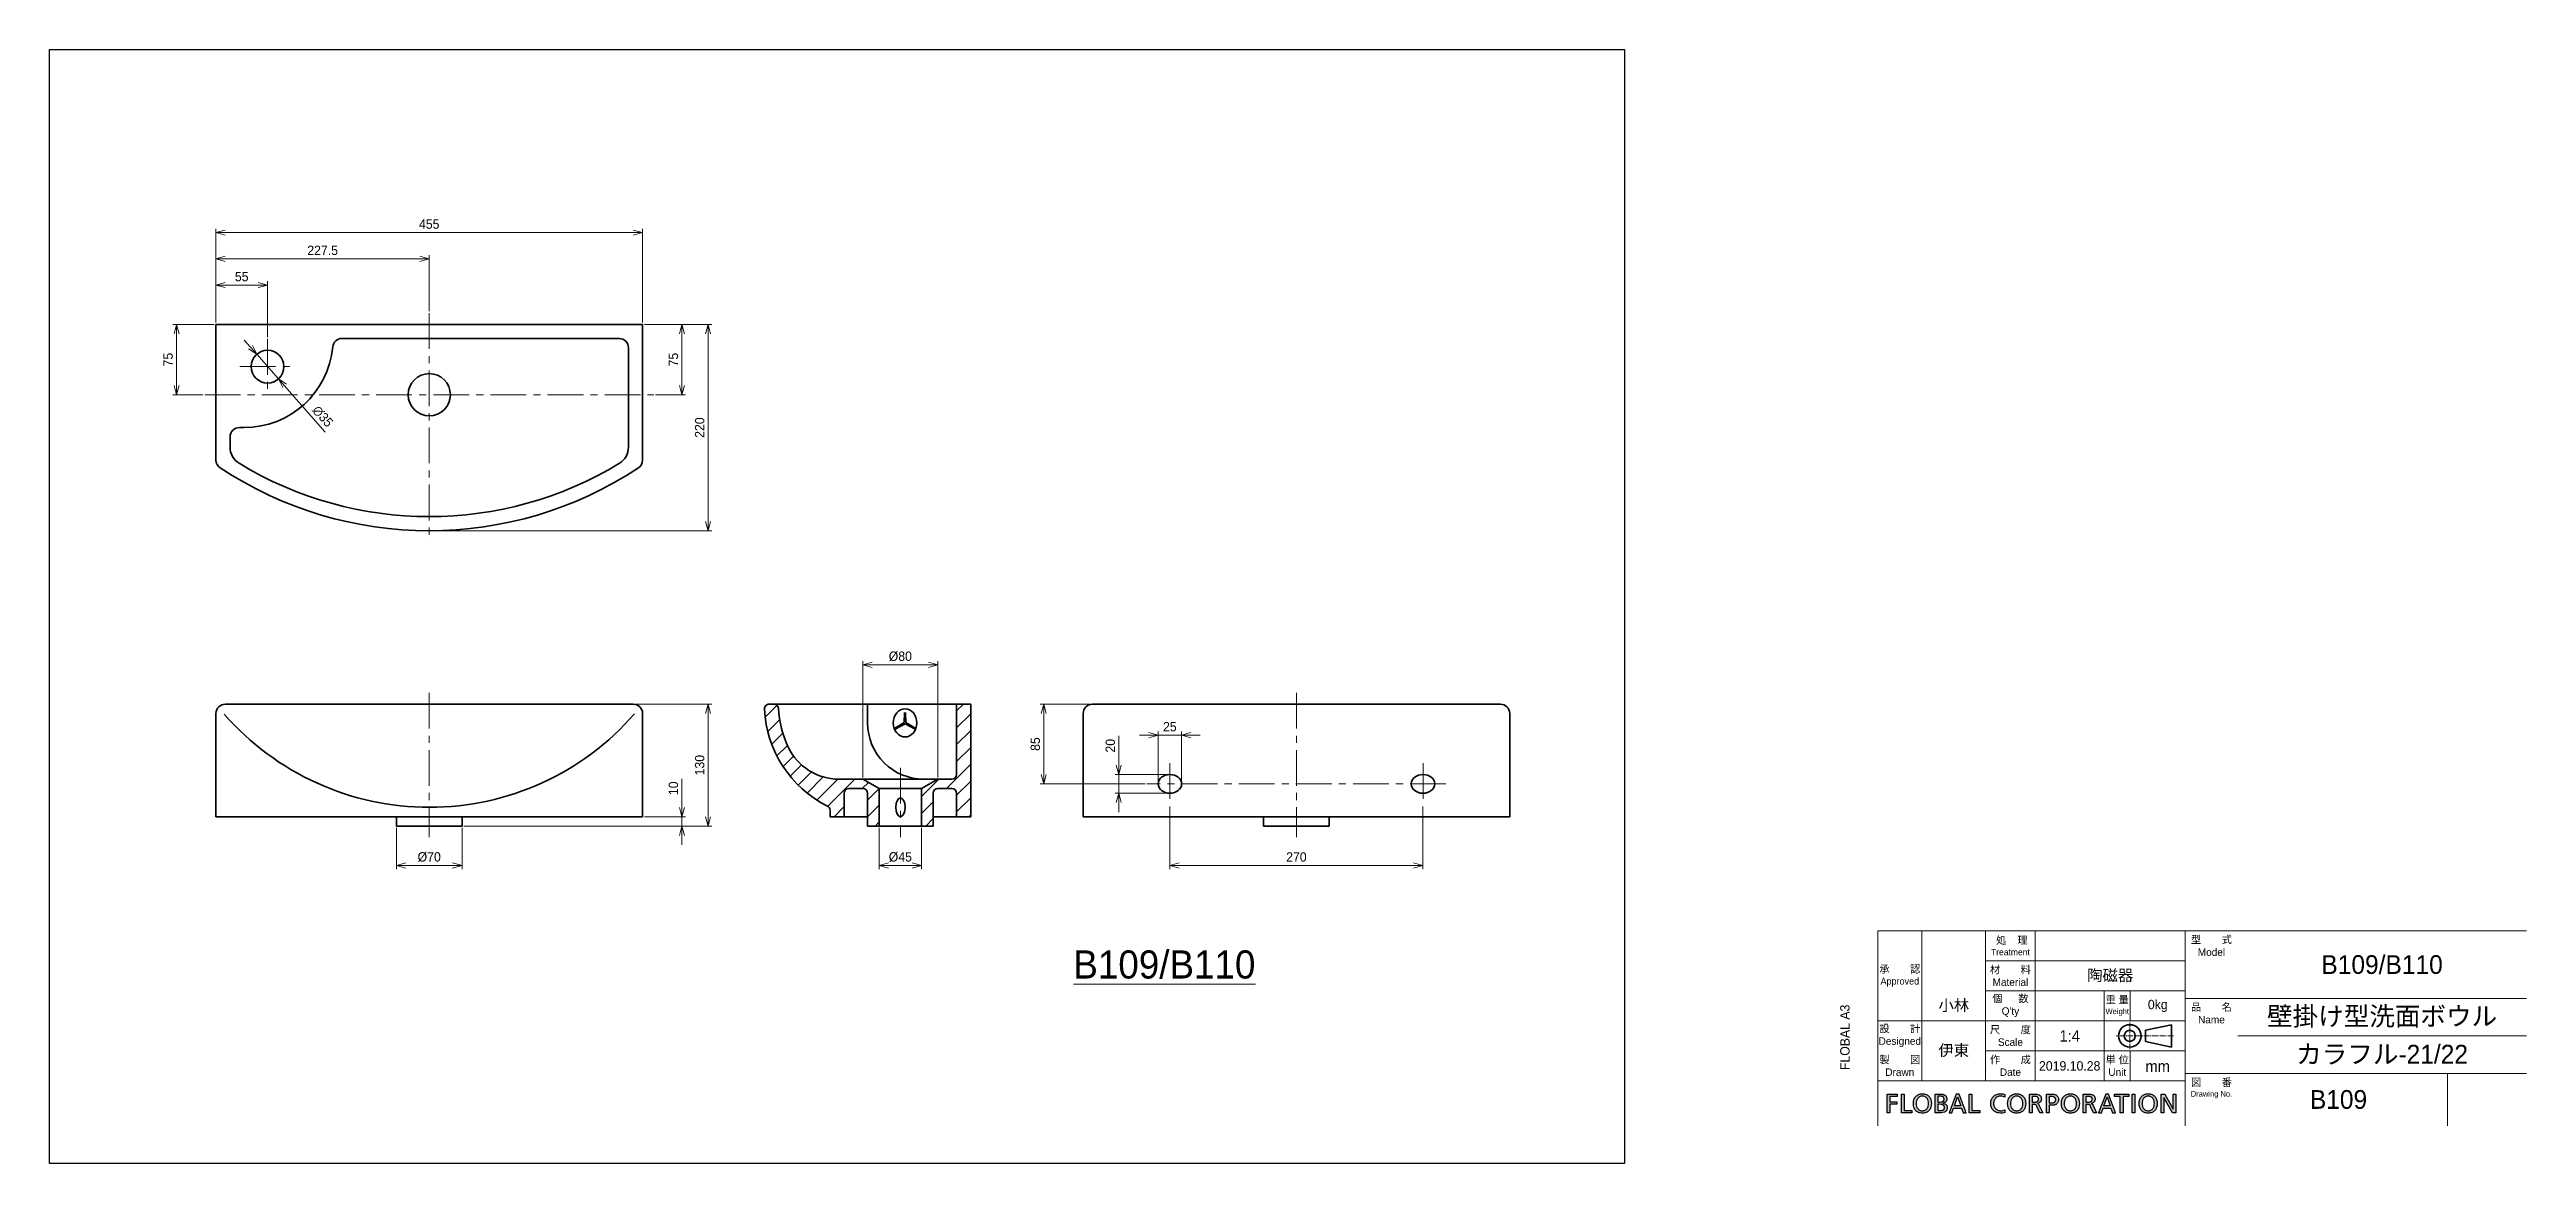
# Model space of a CAD drawing. Header units: millimetres. Extents: x 0 to 2642, y 0 to 1188.
import ezdxf

# ---------------------------------------------------------------- set-up
doc = ezdxf.new("R2010")
doc.units = ezdxf.units.MM
doc.header["$LTSCALE"] = 0.3
doc.linetypes.add('CENTER', pattern=[50.8, 31.75, -6.35, 6.35, -6.35])
doc.linetypes.add('CENTER2', pattern=[28.575, 19.05, -3.175, 3.175, -3.175])
for name, color, linetype, lineweight in [('HATCH', 54, 'Continuous', 9), ('TEXT', 7, 'Continuous', 25), ('中心線', 4, 'CENTER', 18), ('中心線x.5', 4, 'CENTER2', 18), ('実線', 3, 'Continuous', 35), ('寸法', 2, 'Continuous', 18), ('細線', 7, 'Continuous', 18)]:
    doc.layers.add(name, color=color, linetype=linetype, lineweight=lineweight)
doc.layers.add('HOJO', color=8, linetype='Continuous', lineweight=13, plot=False)
doc.styles.add('MS Pゴシック', font='')
doc.styles.get("Standard").update_dxf_attribs({"font": 'txt.shx', "bigfont": 'bigfont.shx'})
doc.styles.get('MS Pゴシック').set_extended_font_data('MS PGothic')
doc.dimstyles.new('MyDim S＝1：4', dxfattribs={"dimtxt": 2.5, "dimasz": 2.5, "dimexe": 1, "dimexo": 0.5, "dimgap": 1, "dimtad": 3, "dimdsep": 46, "dimtxsty": 'MS Pゴシック', "dimblk": 'OPEN30', "dimcen": 0, "dimclrd": 256, "dimclre": 256, "dimclrt": 256, "dimazin": 2, "dimtfac": 1, "dimtmove": 0, "dimatfit": 3, "dimldrblk": 'OPEN30', "dimfxl": 1, "dimlwd": 18, "dimlwe": 18, "dimarcsym": 0})

msp = doc.modelspace()

# ---------------------------------------------------------------- texts
at = {"layer": 'HOJO', "insert": (2198.047, 200), "char_height": 12, "width": 160, "attachment_point": 5}
msp.add_mtext('{\\fMS PMincho|b0|i0|c128|p18;陶磁器}', dxfattribs=at)
at = {"layer": 'TEXT', "style": 'MS Pゴシック'}
msp.add_text('FLOBAL A3', height=10, rotation=90, dxfattribs=at).set_placement((1920.047, 99.583))
at = {"layer": 'TEXT', "attachment_point": 5}
for s, insert, char_height, width in [('{\\fMS PMincho|b0|i0|c128|p18;小林}', (2031.183, 168), 12, 67.95215), ('{\\fMS PMincho|b0|i0|c128|p18;0kg}', (2248.773, 168), 10, 58.54857), ('{\\fMS PMincho|b0|i0|c128|p18;伊東}', (2031.183, 120), 12, 67.95215), ('{\\fMS PMincho|b0|i0|c128|p18;2019.10.28}', (2154.853, 104), 10, 73.61143), ('{\\fMS PMincho|b0|i0|c128|p18;mm}', (2248.676, 103.715), 12, 58.7416)]:
    msp.add_mtext(s, dxfattribs=dict(at, insert=insert, char_height=char_height, width=width))
at = {"layer": '細線', "attachment_point": 5}
for s, insert, char_height, width in [('{\\fMS UI Gothic|b0|i0|c128|p50; 処    理\\H0.85x;Treatment}', (2091.603, 232), 8, 52.88785), ('{\\fMS UI Gothic|b0|i0|c128|p2;型\u3000\u3000式\\P\\fMS UI Gothic|b0|i0|c128|p50;Model}', (2306.047, 232), 8, 56), ('{\\fMS UI Gothic|b0|i0|c128|p50;承\u3000\u3000認\\P\\H0.9x;Approved}', (1973.627, 200), 8, 47.16), ('{\\fMS UI Gothic|b0|i0|c128|p2;材\u3000\u3000料\\PMaterial}', (2091.603, 200), 8, 52.88785), ('{\\fMS PMincho|b0|i0|c128|p18;B109/B110}', (2488.047, 212), 20, 308), ("{\\fMS UI Gothic|b0|i0|c128|p2;個  \u3000数Q'ty}", (2091.603, 168), 8, 52.88785), ('{\\fMS UI Gothic|b0|i0|c128|p50;重 量\\H0.7502x;Weight\\H1.333x; }', (2205.579, 168), 7.998, 27.84), ('{\\fMS UI Gothic|b0|i0|c128|p2;品\u3000\u3000名\\fMS UI Gothic|b0|i0|c128|p50;Name}', (2306.047, 160), 8, 56), ('{\\fMS PMincho|b0|i0|c128|p18;壁掛け型洗面ボウル}', (2488.047, 156), 20, 308), ('{\\fMS UI Gothic|b0|i0|c128|p2;設\u3000\u3000計Designed}', (1973.627, 136), 8, 47.16), ('{\\fMS UI Gothic|b0|i0|c128|p50;尺\u3000\u3000度Scale}', (2091.603, 136), 8, 52.88785), ('{\\fMS PMincho|b0|i0|c128|p18;1:4}', (2154.853, 136), 12, 73.61143), ('{\\fMS UI Gothic|b0|i0|c128|p2;製\u3000\u3000図Drawn}', (1973.627, 104), 8, 47.16), ('{\\fMS UI Gothic|b0|i0|c128|p2;作\u3000\u3000成Date}', (2091.603, 104), 8, 52.88785), ('{\\fMS UI Gothic|b0|i0|c128|p50;単 位\\P\\H1x;Unit}', (2205.579, 104), 7.998, 27.84), ('{\\fMS PMincho|b0|i0|c128|p18;カラフル-21/22}', (2488.047, 116), 20, 308), ('{\\fMS UI Gothic|b0|i0|c128|p50;図\u3000\u3000番\\fMS UI Gothic|b0|i0|c128|p2;\\P\\fMS UI Gothic|b0|i0|c128|p50;\\H0.75x;Drawing No.}', (2306.047, 80), 8, 56), ('{\\fMS PMincho|b0|i0|c128|p18;B109}', (2441.584, 68.107), 20, 232.48901)]:
    msp.add_mtext(s, dxfattribs=dict(at, insert=insert, char_height=char_height, width=width))
at = {"layer": '細線', "insert": (1189.158, 212), "char_height": 30, "width": 308, "attachment_point": 5, "style": 'MS Pゴシック'}
msp.add_mtext('{\\LB109/B110}', dxfattribs=at)

# ---------------------------------------------------------------- blocks, each defined once
blk = doc.blocks.new('FLOBAL CORPORATIOM')
at = {"layer": 'TEXT'}
h = blk.add_hatch(color=256, dxfattribs=at)
h.paths.add_polyline_path([(16.86, 1.72), (16.79, 1.86), (16.7, 1.99), (16.6, 2.1), (16.48, 2.19), (16.35, 2.27), (16.21, 2.34), (16.06, 2.39), (15.73, 2.46), (15.01, 2.5), (13.79, 2.5), (13.79, -2.5), (14.5, -2.5), (14.5, -0.28), (14.93, -0.28), (15.19, -0.29), (15.3, -0.31), (15.36, -0.32), (15.41, -0.34), (15.46, -0.37), (15.51, -0.4), (15.55, -0.44), (15.6, -0.48), (15.69, -0.61), (15.77, -0.77), (16.54, -2.5), (17.35, -2.5), (16.41, -0.51), (16.3, -0.31), (16.25, -0.24), (16.19, -0.17), (16.13, -0.12), (16.07, -0.08), (15.92, -0.01), (15.92, 0.01), (16.13, 0.06), (16.33, 0.14), (16.5, 0.25), (16.65, 0.39), (16.72, 0.46), (16.78, 0.54), (16.83, 0.63), (16.87, 0.73), (16.91, 0.82), (16.93, 0.93), (16.95, 1.03), (16.95, 1.15), (16.94, 1.36), (16.91, 1.55)])
h.paths.add_polyline_path([(14.5, 1.87), (15.19, 1.87), (15.42, 1.86), (15.62, 1.82), (15.71, 1.79), (15.8, 1.76), (15.87, 1.72), (15.94, 1.67), (16, 1.62), (16.05, 1.56), (16.09, 1.5), (16.13, 1.44), (16.16, 1.37), (16.18, 1.29), (16.19, 1.21), (16.19, 1.13), (16.19, 1.04), (16.17, 0.96), (16.15, 0.88), (16.12, 0.81), (16.08, 0.74), (16.03, 0.67), (15.97, 0.61), (15.91, 0.56), (15.83, 0.51), (15.75, 0.47), (15.57, 0.41), (15.35, 0.36), (15.11, 0.35), (14.5, 0.35)], flags=16)
h.paths.add_polyline_path([(-37.77, -0.22), (-35.91, -0.22), (-35.91, 0.41), (-37.77, 0.41), (-37.77, 1.87), (-35.83, 1.87), (-35.83, 2.5), (-38.48, 2.5), (-38.48, -2.5), (-37.77, -2.5)])
h.paths.add_polyline_path([(-34.69, -2.5), (-31.88, -2.5), (-31.88, -1.87), (-33.97, -1.87), (-33.97, 2.5), (-34.69, 2.5)])
h.paths.add_polyline_path([(-30.34, 2.28), (-30.53, 2.16), (-30.71, 2.01), (-30.88, 1.85), (-31.02, 1.67), (-31.15, 1.47), (-31.26, 1.26), (-31.35, 1.03), (-31.47, 0.54), (-31.51, 0), (-31.47, -0.55), (-31.35, -1.04), (-31.26, -1.27), (-31.15, -1.49), (-31.03, -1.68), (-30.88, -1.86), (-30.72, -2.02), (-30.54, -2.17), (-30.34, -2.29), (-30.12, -2.4), (-29.89, -2.48), (-29.65, -2.54), (-29.38, -2.57), (-29.1, -2.59), (-28.83, -2.57), (-28.56, -2.54), (-28.32, -2.48), (-28.09, -2.4), (-27.87, -2.29), (-27.67, -2.17), (-27.49, -2.02), (-27.33, -1.86), (-27.18, -1.68), (-27.06, -1.49), (-26.95, -1.27), (-26.86, -1.04), (-26.74, -0.55), (-26.7, 0), (-26.74, 0.54), (-26.86, 1.03), (-26.95, 1.26), (-27.06, 1.47), (-27.19, 1.67), (-27.33, 1.85), (-27.5, 2.01), (-27.68, 2.16), (-27.87, 2.28), (-28.09, 2.39), (-28.32, 2.47), (-28.57, 2.54), (-28.83, 2.57), (-29.1, 2.59), (-29.38, 2.57), (-29.64, 2.54), (-29.89, 2.47), (-30.12, 2.39)])
h.paths.add_polyline_path([(-29.83, 1.8), (-29.67, 1.86), (-29.49, 1.92), (-29.31, 1.95), (-29.1, 1.96), (-28.9, 1.94), (-28.72, 1.91), (-28.54, 1.86), (-28.38, 1.79), (-28.23, 1.7), (-28.1, 1.6), (-27.98, 1.49), (-27.87, 1.36), (-27.77, 1.22), (-27.69, 1.06), (-27.56, 0.73), (-27.48, 0.38), (-27.46, 0), (-27.48, -0.37), (-27.55, -0.73), (-27.67, -1.06), (-27.75, -1.21), (-27.85, -1.35), (-27.96, -1.48), (-28.08, -1.6), (-28.21, -1.7), (-28.36, -1.79), (-28.52, -1.86), (-28.7, -1.91), (-28.9, -1.94), (-29.1, -1.96), (-29.31, -1.94), (-29.51, -1.91), (-29.69, -1.86), (-29.85, -1.79), (-30, -1.7), (-30.13, -1.6), (-30.25, -1.48), (-30.36, -1.35), (-30.45, -1.21), (-30.54, -1.06), (-30.66, -0.73), (-30.73, -0.37), (-30.75, 0), (-30.73, 0.38), (-30.65, 0.74), (-30.52, 1.07), (-30.44, 1.22), (-30.34, 1.36), (-30.23, 1.49), (-30.11, 1.61), (-29.98, 1.71)], flags=16)
h.paths.add_polyline_path([(-25.71, -2.5), (-24.38, -2.5), (-24.01, -2.49), (-23.65, -2.44), (-23.33, -2.36), (-23.18, -2.31), (-23.04, -2.24), (-22.92, -2.16), (-22.81, -2.06), (-22.71, -1.95), (-22.63, -1.83), (-22.56, -1.69), (-22.51, -1.53), (-22.48, -1.36), (-22.47, -1.17), (-22.48, -1.04), (-22.5, -0.92), (-22.52, -0.8), (-22.56, -0.69), (-22.61, -0.59), (-22.66, -0.49), (-22.73, -0.41), (-22.8, -0.32), (-22.88, -0.25), (-22.97, -0.19), (-23.06, -0.13), (-23.17, -0.08), (-23.39, 0), (-23.63, 0.04), (-23.63, 0.05), (-23.41, 0.12), (-23.21, 0.21), (-23.03, 0.31), (-22.95, 0.38), (-22.88, 0.45), (-22.82, 0.52), (-22.76, 0.6), (-22.71, 0.69), (-22.68, 0.79), (-22.64, 0.89), (-22.62, 1), (-22.6, 1.24), (-22.61, 1.41), (-22.64, 1.56), (-22.68, 1.7), (-22.73, 1.83), (-22.8, 1.94), (-22.88, 2.04), (-22.98, 2.14), (-23.09, 2.22), (-23.21, 2.29), (-23.35, 2.34), (-23.65, 2.43), (-23.98, 2.48), (-24.36, 2.5), (-25.71, 2.5)])
h.paths.add_polyline_path([(-25, 1.91), (-24.24, 1.91), (-24.08, 1.9), (-23.92, 1.88), (-23.77, 1.83), (-23.69, 1.8), (-23.63, 1.76), (-23.56, 1.72), (-23.5, 1.66), (-23.45, 1.6), (-23.4, 1.53), (-23.37, 1.46), (-23.34, 1.37), (-23.32, 1.27), (-23.32, 1.17), (-23.33, 1.04), (-23.35, 0.92), (-23.38, 0.82), (-23.42, 0.73), (-23.48, 0.65), (-23.54, 0.59), (-23.62, 0.53), (-23.7, 0.49), (-23.79, 0.45), (-23.89, 0.42), (-24.11, 0.39), (-24.6, 0.37), (-25, 0.37)], flags=16)
h.paths.add_polyline_path([(-25, -0.22), (-24.53, -0.22), (-24.07, -0.25), (-23.85, -0.3), (-23.75, -0.33), (-23.65, -0.37), (-23.56, -0.42), (-23.48, -0.48), (-23.41, -0.56), (-23.35, -0.64), (-23.3, -0.73), (-23.26, -0.84), (-23.24, -0.97), (-23.23, -1.1), (-23.24, -1.22), (-23.26, -1.33), (-23.29, -1.43), (-23.33, -1.51), (-23.39, -1.59), (-23.45, -1.66), (-23.52, -1.71), (-23.6, -1.76), (-23.69, -1.8), (-23.79, -1.83), (-23.99, -1.88), (-24.46, -1.91), (-25, -1.91)], flags=16)
h.paths.add_polyline_path([(-21.97, -2.5), (-21.22, -2.5), (-20.78, -1.24), (-18.67, -1.24), (-18.23, -2.5), (-17.45, -2.5), (-19.32, 2.5), (-20.08, 2.5)])
h.paths.add_polyline_path([(-19.72, 1.78), (-18.88, -0.65), (-20.57, -0.65)], flags=16)
h.paths.add_polyline_path([(-15.89, 2.5), (-16.6, 2.5), (-16.6, -2.5), (-13.8, -2.5), (-13.8, -1.87), (-15.89, -1.87)])
h.paths.add_polyline_path([(-9.04, 2.47), (-9.29, 2.39), (-9.52, 2.29), (-9.74, 2.17), (-9.94, 2.03), (-10.13, 1.87), (-10.29, 1.69), (-10.44, 1.5), (-10.57, 1.29), (-10.68, 1.07), (-10.76, 0.83), (-10.82, 0.57), (-10.86, 0.3), (-10.87, 0.02), (-10.86, -0.27), (-10.83, -0.55), (-10.77, -0.81), (-10.69, -1.06), (-10.58, -1.29), (-10.46, -1.5), (-10.31, -1.7), (-10.15, -1.88), (-9.97, -2.04), (-9.77, -2.18), (-9.55, -2.3), (-9.32, -2.4), (-9.07, -2.48), (-8.81, -2.54), (-8.24, -2.59), (-7.7, -2.56), (-7.4, -2.5), (-7.1, -2.41), (-7.14, -1.71), (-7.25, -1.77), (-7.37, -1.81), (-7.65, -1.89), (-7.95, -1.94), (-8.23, -1.96), (-8.42, -1.95), (-8.61, -1.92), (-8.79, -1.88), (-8.96, -1.82), (-9.13, -1.74), (-9.28, -1.65), (-9.43, -1.54), (-9.56, -1.42), (-9.68, -1.28), (-9.79, -1.14), (-9.89, -0.97), (-9.97, -0.8), (-10.03, -0.62), (-10.08, -0.42), (-10.11, -0.22), (-10.12, 0), (-10.11, 0.21), (-10.08, 0.41), (-10.04, 0.6), (-9.98, 0.78), (-9.9, 0.95), (-9.81, 1.11), (-9.71, 1.26), (-9.59, 1.4), (-9.46, 1.52), (-9.31, 1.63), (-9.15, 1.73), (-8.98, 1.81), (-8.8, 1.87), (-8.61, 1.92), (-8.41, 1.95), (-8.2, 1.96, -0.133027), (-7.16, 1.68), (-7.11, 2.37, 0.10488), (-8.23, 2.59), (-8.78, 2.53)])
h.paths.add_polyline_path([(-5.39, 2.16), (-5.57, 2.01), (-5.73, 1.85), (-5.88, 1.67), (-6.01, 1.47), (-6.11, 1.26), (-6.2, 1.03), (-6.33, 0.54), (-6.37, 0), (-6.33, -0.55), (-6.2, -1.04), (-6.12, -1.27), (-6.01, -1.49), (-5.88, -1.68), (-5.74, -1.86), (-5.57, -2.02), (-5.39, -2.17), (-5.19, -2.29), (-4.98, -2.4), (-4.75, -2.48), (-4.5, -2.54), (-4.24, -2.57), (-3.96, -2.59), (-3.68, -2.57), (-3.42, -2.54), (-3.17, -2.48), (-2.94, -2.4), (-2.73, -2.29), (-2.53, -2.17), (-2.35, -2.02), (-2.18, -1.86), (-2.04, -1.68), (-1.91, -1.49), (-1.8, -1.27), (-1.71, -1.04), (-1.59, -0.55), (-1.55, 0), (-1.59, 0.54), (-1.71, 1.03), (-1.8, 1.26), (-1.91, 1.47), (-2.04, 1.67), (-2.19, 1.85), (-2.35, 2.01), (-2.53, 2.16), (-2.73, 2.28), (-2.94, 2.39), (-3.17, 2.47), (-3.42, 2.54), (-3.68, 2.57), (-3.96, 2.59), (-4.24, 2.57), (-4.5, 2.54), (-4.75, 2.47), (-4.98, 2.39), (-5.19, 2.28)])
h.paths.add_polyline_path([(-4.83, 1.71), (-4.68, 1.8), (-4.52, 1.86), (-4.35, 1.92), (-4.16, 1.95), (-3.96, 1.96), (-3.76, 1.94), (-3.57, 1.91), (-3.4, 1.86), (-3.24, 1.79), (-3.09, 1.7), (-2.95, 1.6), (-2.83, 1.49), (-2.72, 1.36), (-2.63, 1.22), (-2.54, 1.06), (-2.41, 0.73), (-2.34, 0.38), (-2.31, 0), (-2.34, -0.37), (-2.41, -0.73), (-2.53, -1.06), (-2.61, -1.21), (-2.7, -1.35), (-2.81, -1.48), (-2.93, -1.6), (-3.07, -1.7), (-3.22, -1.79), (-3.38, -1.86), (-3.56, -1.91), (-3.75, -1.94), (-3.96, -1.96), (-4.17, -1.94), (-4.36, -1.91), (-4.54, -1.86), (-4.7, -1.79), (-4.85, -1.7), (-4.99, -1.6), (-5.11, -1.48), (-5.22, -1.35), (-5.31, -1.21), (-5.39, -1.06), (-5.51, -0.73), (-5.58, -0.37), (-5.61, 0), (-5.58, 0.38), (-5.5, 0.74), (-5.38, 1.07), (-5.29, 1.22), (-5.2, 1.36), (-5.09, 1.49), (-4.97, 1.61)], flags=16)
h.paths.add_polyline_path([(-0.54, -2.5), (0.17, -2.5), (0.17, -0.28), (0.6, -0.28), (0.86, -0.29), (0.98, -0.31), (1.03, -0.32), (1.08, -0.34), (1.13, -0.37), (1.18, -0.4), (1.23, -0.44), (1.27, -0.48), (1.36, -0.61), (1.44, -0.77), (2.21, -2.5), (3.03, -2.5), (2.08, -0.51), (1.97, -0.31), (1.92, -0.24), (1.86, -0.17), (1.81, -0.12), (1.74, -0.08), (1.59, -0.01), (1.59, 0.01), (1.8, 0.06), (2, 0.14), (2.17, 0.25), (2.33, 0.39), (2.39, 0.46), (2.45, 0.54), (2.5, 0.63), (2.54, 0.73), (2.58, 0.82), (2.6, 0.93), (2.62, 1.03), (2.62, 1.15), (2.61, 1.36), (2.58, 1.55), (2.53, 1.72), (2.46, 1.86), (2.37, 1.99), (2.27, 2.1), (2.15, 2.19), (2.02, 2.27), (1.88, 2.34), (1.73, 2.39), (1.4, 2.46), (0.68, 2.5), (-0.54, 2.5)])
h.paths.add_polyline_path([(0.17, 1.87), (0.86, 1.87), (1.09, 1.86), (1.3, 1.82), (1.39, 1.79), (1.47, 1.76), (1.54, 1.72), (1.61, 1.67), (1.67, 1.62), (1.72, 1.56), (1.76, 1.5), (1.8, 1.44), (1.83, 1.37), (1.85, 1.29), (1.86, 1.21), (1.86, 1.13), (1.86, 1.04), (1.85, 0.96), (1.82, 0.88), (1.79, 0.81), (1.75, 0.74), (1.7, 0.67), (1.64, 0.61), (1.58, 0.56), (1.51, 0.51), (1.42, 0.47), (1.24, 0.41), (1.02, 0.36), (0.78, 0.35), (0.17, 0.35)], flags=16)
h.paths.add_polyline_path([(4.01, -2.5), (4.73, -2.5), (4.73, -0.5), (5.43, -0.5), (5.77, -0.48), (6.09, -0.42), (6.39, -0.32), (6.53, -0.25), (6.66, -0.17), (6.77, -0.07), (6.88, 0.04), (6.97, 0.16), (7.05, 0.3), (7.12, 0.45), (7.16, 0.62), (7.19, 0.8), (7.2, 1), (7.19, 1.21), (7.16, 1.39), (7.12, 1.56), (7.05, 1.72), (6.97, 1.85), (6.88, 1.98), (6.77, 2.08), (6.65, 2.18), (6.51, 2.26), (6.37, 2.33), (6.05, 2.43), (5.7, 2.48), (5.32, 2.5), (4.01, 2.5)])
h.paths.add_polyline_path([(4.73, 1.87), (5.34, 1.87), (5.51, 1.86), (5.7, 1.82), (5.88, 1.76), (6.06, 1.68), (6.14, 1.62), (6.21, 1.56), (6.28, 1.49), (6.33, 1.41), (6.38, 1.32), (6.41, 1.23), (6.43, 1.12), (6.44, 1.01), (6.44, 0.89), (6.42, 0.78), (6.39, 0.68), (6.35, 0.59), (6.3, 0.51), (6.24, 0.44), (6.18, 0.38), (6.11, 0.32), (6.03, 0.27), (5.95, 0.23), (5.78, 0.17), (5.61, 0.14), (5.44, 0.13), (4.73, 0.13)], flags=16)
h.paths.add_polyline_path([(8.94, 2.16), (8.76, 2.01), (8.59, 1.85), (8.45, 1.67), (8.32, 1.47), (8.21, 1.26), (8.12, 1.03), (8, 0.54), (7.96, 0), (8, -0.55), (8.12, -1.04), (8.21, -1.27), (8.32, -1.49), (8.45, -1.68), (8.59, -1.86), (8.76, -2.02), (8.94, -2.17), (9.13, -2.29), (9.35, -2.4), (9.58, -2.48), (9.83, -2.54), (10.09, -2.57), (10.37, -2.59), (10.65, -2.57), (10.91, -2.54), (11.16, -2.48), (11.39, -2.4), (11.6, -2.29), (11.8, -2.17), (11.98, -2.02), (12.14, -1.86), (12.29, -1.68), (12.42, -1.49), (12.52, -1.27), (12.61, -1.04), (12.73, -0.55), (12.77, 0), (12.73, 0.54), (12.61, 1.03), (12.52, 1.26), (12.41, 1.47), (12.29, 1.67), (12.14, 1.85), (11.98, 2.01), (11.8, 2.16), (11.6, 2.28), (11.38, 2.39), (11.15, 2.47), (10.91, 2.54), (10.65, 2.57), (10.37, 2.59), (10.09, 2.57), (9.83, 2.54), (9.58, 2.47), (9.35, 2.39), (9.14, 2.28)])
h.paths.add_polyline_path([(9.36, 1.61), (9.5, 1.71), (9.65, 1.8), (9.81, 1.86), (9.98, 1.92), (10.17, 1.95), (10.37, 1.96), (10.57, 1.94), (10.76, 1.91), (10.93, 1.86), (11.09, 1.79), (11.24, 1.7), (11.37, 1.6), (11.5, 1.49), (11.61, 1.36), (11.7, 1.22), (11.79, 1.06), (11.91, 0.73), (11.99, 0.38), (12.02, 0), (11.99, -0.37), (11.92, -0.73), (11.8, -1.06), (11.72, -1.21), (11.62, -1.35), (11.52, -1.48), (11.4, -1.6), (11.26, -1.7), (11.11, -1.79), (10.95, -1.86), (10.77, -1.91), (10.58, -1.94), (10.37, -1.96), (10.16, -1.94), (9.97, -1.91), (9.79, -1.86), (9.62, -1.79), (9.47, -1.7), (9.34, -1.6), (9.22, -1.48), (9.11, -1.35), (9.02, -1.21), (8.94, -1.06), (8.82, -0.73), (8.74, -0.37), (8.72, 0), (8.75, 0.38), (8.82, 0.74), (8.95, 1.07), (9.03, 1.22), (9.13, 1.36), (9.24, 1.49)], flags=16)
h.paths.add_polyline_path([(17.88, -2.5), (18.63, -2.5), (19.07, -1.24), (21.18, -1.24), (21.62, -2.5), (22.4, -2.5), (20.53, 2.5), (19.78, 2.5)])
h.paths.add_polyline_path([(20.13, 1.78), (20.98, -0.65), (19.28, -0.65)], flags=16)
h.paths.add_polyline_path([(23.68, 1.87), (23.68, -2.5), (24.4, -2.5), (24.4, 1.87), (25.95, 1.87), (25.95, 2.5), (22.13, 2.5), (22.13, 1.87)])
h.paths.add_polyline_path([(27.56, 2.5), (26.85, 2.5), (26.85, -2.5), (27.56, -2.5)])
h.paths.add_polyline_path([(32.55, 2.16), (32.35, 2.28), (32.14, 2.39), (31.91, 2.47), (31.66, 2.54), (31.4, 2.57), (31.12, 2.59), (30.84, 2.57), (30.58, 2.54), (30.33, 2.47), (30.1, 2.39), (29.89, 2.28), (29.69, 2.16), (29.51, 2.01), (29.35, 1.85), (29.2, 1.67), (29.07, 1.47), (28.97, 1.26), (28.88, 1.03), (28.75, 0.54), (28.71, 0), (28.75, -0.55), (28.88, -1.04), (28.96, -1.27), (29.07, -1.49), (29.2, -1.68), (29.34, -1.86), (29.51, -2.02), (29.69, -2.17), (29.89, -2.29), (30.1, -2.4), (30.33, -2.48), (30.58, -2.54), (30.84, -2.57), (31.12, -2.59), (31.4, -2.57), (31.66, -2.54), (31.91, -2.48), (32.14, -2.4), (32.35, -2.29), (32.55, -2.17), (32.73, -2.02), (32.9, -1.86), (33.04, -1.68), (33.17, -1.49), (33.28, -1.27), (33.37, -1.04), (33.49, -0.55), (33.53, 0), (33.49, 0.54), (33.36, 1.03), (33.27, 1.26), (33.17, 1.47), (33.04, 1.67), (32.89, 1.85), (32.73, 2.01)])
h.paths.add_polyline_path([(32.13, 1.6), (32.25, 1.49), (32.36, 1.36), (32.45, 1.22), (32.54, 1.06), (32.67, 0.73), (32.74, 0.38), (32.77, 0), (32.74, -0.37), (32.67, -0.73), (32.55, -1.06), (32.47, -1.21), (32.38, -1.35), (32.27, -1.48), (32.15, -1.6), (32.01, -1.7), (31.86, -1.79), (31.7, -1.86), (31.52, -1.91), (31.33, -1.94), (31.12, -1.96), (30.91, -1.94), (30.72, -1.91), (30.54, -1.86), (30.38, -1.79), (30.23, -1.7), (30.09, -1.6), (29.97, -1.48), (29.86, -1.35), (29.77, -1.21), (29.69, -1.06), (29.57, -0.73), (29.5, -0.37), (29.47, 0), (29.5, 0.38), (29.58, 0.74), (29.7, 1.07), (29.79, 1.22), (29.88, 1.36), (29.99, 1.49), (30.11, 1.61), (30.25, 1.71), (30.4, 1.8), (30.56, 1.86), (30.73, 1.92), (30.92, 1.95), (31.12, 1.96), (31.32, 1.94), (31.51, 1.91), (31.68, 1.86), (31.84, 1.79), (31.99, 1.7)], flags=16)
h.paths.add_polyline_path([(34.57, 2.5), (34.57, -2.5), (35.29, -2.5), (35.29, 1.61), (35.3, 1.61), (37.57, -2.5), (38.48, -2.5), (38.48, 2.5), (37.77, 2.5), (37.77, -1.53), (37.75, -1.53), (35.55, 2.5)])
for points in [[(-38.48, 2.5), (-35.83, 2.5), (-35.83, 1.87), (-37.77, 1.87), (-37.77, 0.41), (-35.91, 0.41), (-35.91, -0.22), (-37.77, -0.22), (-37.77, -2.5), (-38.48, -2.5), (-38.48, 2.5)], [(-34.69, 2.5), (-33.97, 2.5), (-33.97, -1.87), (-31.88, -1.87), (-31.88, -2.5), (-34.69, -2.5), (-34.69, 2.5)], [(-29.1, 2.59), (-28.83, 2.57), (-28.57, 2.54), (-28.32, 2.47), (-28.09, 2.39), (-27.87, 2.28), (-27.68, 2.16), (-27.5, 2.01), (-27.33, 1.85), (-27.19, 1.67), (-27.06, 1.47), (-26.95, 1.26), (-26.86, 1.03), (-26.74, 0.54), (-26.7, 0), (-26.74, -0.55), (-26.86, -1.04), (-26.95, -1.27), (-27.06, -1.49), (-27.18, -1.68), (-27.33, -1.86), (-27.49, -2.02), (-27.67, -2.17), (-27.87, -2.29), (-28.09, -2.4), (-28.32, -2.48), (-28.56, -2.54), (-28.83, -2.57), (-29.1, -2.59), (-29.38, -2.57), (-29.65, -2.54), (-29.89, -2.48), (-30.12, -2.4), (-30.34, -2.29), (-30.54, -2.17), (-30.72, -2.02), (-30.88, -1.86), (-31.03, -1.68), (-31.15, -1.49), (-31.26, -1.27), (-31.35, -1.04), (-31.47, -0.55), (-31.51, 0), (-31.47, 0.54), (-31.35, 1.03), (-31.26, 1.26), (-31.15, 1.47), (-31.02, 1.67), (-30.88, 1.85), (-30.71, 2.01), (-30.53, 2.16), (-30.34, 2.28), (-30.12, 2.39), (-29.89, 2.47), (-29.64, 2.54), (-29.38, 2.57), (-29.1, 2.59)], [(-29.1, -1.96), (-28.9, -1.94), (-28.7, -1.91), (-28.52, -1.86), (-28.36, -1.79), (-28.21, -1.7), (-28.08, -1.6), (-27.96, -1.48), (-27.85, -1.35), (-27.75, -1.21), (-27.67, -1.06), (-27.55, -0.73), (-27.48, -0.37), (-27.46, 0), (-27.48, 0.38), (-27.56, 0.73), (-27.69, 1.06), (-27.77, 1.22), (-27.87, 1.36), (-27.98, 1.49), (-28.1, 1.6), (-28.23, 1.7), (-28.38, 1.79), (-28.54, 1.86), (-28.72, 1.91), (-28.9, 1.94), (-29.1, 1.96), (-29.31, 1.95), (-29.49, 1.92), (-29.67, 1.86), (-29.83, 1.8), (-29.98, 1.71), (-30.11, 1.61), (-30.23, 1.49), (-30.34, 1.36), (-30.44, 1.22), (-30.52, 1.07), (-30.65, 0.74), (-30.73, 0.38), (-30.75, 0), (-30.73, -0.37), (-30.66, -0.73), (-30.54, -1.06), (-30.45, -1.21), (-30.36, -1.35), (-30.25, -1.48), (-30.13, -1.6), (-30, -1.7), (-29.85, -1.79), (-29.69, -1.86), (-29.51, -1.91), (-29.31, -1.94), (-29.1, -1.96)], [(-25.71, 2.5), (-24.36, 2.5), (-23.98, 2.48), (-23.65, 2.43), (-23.35, 2.34), (-23.21, 2.29), (-23.09, 2.22), (-22.98, 2.14), (-22.88, 2.04), (-22.8, 1.94), (-22.73, 1.83), (-22.68, 1.7), (-22.64, 1.56), (-22.61, 1.41), (-22.6, 1.24), (-22.62, 1), (-22.64, 0.89), (-22.68, 0.79), (-22.71, 0.69), (-22.76, 0.6), (-22.82, 0.52), (-22.88, 0.45), (-22.95, 0.38), (-23.03, 0.31), (-23.21, 0.21), (-23.41, 0.12), (-23.63, 0.05), (-23.63, 0.04), (-23.39, 0), (-23.17, -0.08), (-23.06, -0.13), (-22.97, -0.19), (-22.88, -0.25), (-22.8, -0.32), (-22.73, -0.41), (-22.66, -0.49), (-22.61, -0.59), (-22.56, -0.69), (-22.52, -0.8), (-22.5, -0.92), (-22.48, -1.04), (-22.47, -1.17), (-22.48, -1.36), (-22.51, -1.53), (-22.56, -1.69), (-22.63, -1.83), (-22.71, -1.95), (-22.81, -2.06), (-22.92, -2.16), (-23.04, -2.24), (-23.18, -2.31), (-23.33, -2.36), (-23.65, -2.44), (-24.01, -2.49), (-24.38, -2.5), (-25.71, -2.5), (-25.71, 2.5)], [(-25, 0.37), (-24.6, 0.37), (-24.11, 0.39), (-23.89, 0.42), (-23.79, 0.45), (-23.7, 0.49), (-23.62, 0.53), (-23.54, 0.59), (-23.48, 0.65), (-23.42, 0.73), (-23.38, 0.82), (-23.35, 0.92), (-23.33, 1.04), (-23.32, 1.17), (-23.32, 1.27), (-23.34, 1.37), (-23.37, 1.46), (-23.4, 1.53), (-23.45, 1.6), (-23.5, 1.66), (-23.56, 1.72), (-23.63, 1.76), (-23.69, 1.8), (-23.77, 1.83), (-23.92, 1.88), (-24.08, 1.9), (-24.24, 1.91), (-25, 1.91), (-25, 0.37)], [(-18.23, -2.5), (-17.45, -2.5), (-19.32, 2.5), (-20.08, 2.5), (-21.97, -2.5), (-21.22, -2.5), (-20.78, -1.24), (-18.67, -1.24), (-18.23, -2.5)], [(-20.57, -0.65), (-19.72, 1.78), (-18.88, -0.65), (-20.57, -0.65)], [(-16.6, 2.5), (-15.89, 2.5), (-15.89, -1.87), (-13.8, -1.87), (-13.8, -2.5), (-16.6, -2.5), (-16.6, 2.5)], [(-3.96, 2.59), (-3.68, 2.57), (-3.42, 2.54), (-3.17, 2.47), (-2.94, 2.39), (-2.73, 2.28), (-2.53, 2.16), (-2.35, 2.01), (-2.19, 1.85), (-2.04, 1.67), (-1.91, 1.47), (-1.8, 1.26), (-1.71, 1.03), (-1.59, 0.54), (-1.55, 0), (-1.59, -0.55), (-1.71, -1.04), (-1.8, -1.27), (-1.91, -1.49), (-2.04, -1.68), (-2.18, -1.86), (-2.35, -2.02), (-2.53, -2.17), (-2.73, -2.29), (-2.94, -2.4), (-3.17, -2.48), (-3.42, -2.54), (-3.68, -2.57), (-3.96, -2.59), (-4.24, -2.57), (-4.5, -2.54), (-4.75, -2.48), (-4.98, -2.4), (-5.19, -2.29), (-5.39, -2.17), (-5.57, -2.02), (-5.74, -1.86), (-5.88, -1.68), (-6.01, -1.49), (-6.12, -1.27), (-6.2, -1.04), (-6.33, -0.55), (-6.37, 0), (-6.33, 0.54), (-6.2, 1.03), (-6.11, 1.26), (-6.01, 1.47), (-5.88, 1.67), (-5.73, 1.85), (-5.57, 2.01), (-5.39, 2.16), (-5.19, 2.28), (-4.98, 2.39), (-4.75, 2.47), (-4.5, 2.54), (-4.24, 2.57), (-3.96, 2.59)], [(-3.96, -1.96), (-3.75, -1.94), (-3.56, -1.91), (-3.38, -1.86), (-3.22, -1.79), (-3.07, -1.7), (-2.93, -1.6), (-2.81, -1.48), (-2.7, -1.35), (-2.61, -1.21), (-2.53, -1.06), (-2.41, -0.73), (-2.34, -0.37), (-2.31, 0), (-2.34, 0.38), (-2.41, 0.73), (-2.54, 1.06), (-2.63, 1.22), (-2.72, 1.36), (-2.83, 1.49), (-2.95, 1.6), (-3.09, 1.7), (-3.24, 1.79), (-3.4, 1.86), (-3.57, 1.91), (-3.76, 1.94), (-3.96, 1.96), (-4.16, 1.95), (-4.35, 1.92), (-4.52, 1.86), (-4.68, 1.8), (-4.83, 1.71), (-4.97, 1.61), (-5.09, 1.49), (-5.2, 1.36), (-5.29, 1.22), (-5.38, 1.07), (-5.5, 0.74), (-5.58, 0.38), (-5.61, 0), (-5.58, -0.37), (-5.51, -0.73), (-5.39, -1.06), (-5.31, -1.21), (-5.22, -1.35), (-5.11, -1.48), (-4.99, -1.6), (-4.85, -1.7), (-4.7, -1.79), (-4.54, -1.86), (-4.36, -1.91), (-4.17, -1.94), (-3.96, -1.96)], [(-0.54, 2.5), (0.68, 2.5), (1.4, 2.46), (1.73, 2.39), (1.88, 2.34), (2.02, 2.27), (2.15, 2.19), (2.27, 2.1), (2.37, 1.99), (2.46, 1.86), (2.53, 1.72), (2.58, 1.55), (2.61, 1.36), (2.62, 1.15), (2.62, 1.03), (2.6, 0.93), (2.58, 0.82), (2.54, 0.73), (2.5, 0.63), (2.45, 0.54), (2.39, 0.46), (2.33, 0.39), (2.17, 0.25), (2, 0.14), (1.8, 0.06), (1.59, 0.01), (1.59, -0.01), (1.74, -0.08), (1.81, -0.12), (1.86, -0.17), (1.92, -0.24), (1.97, -0.31), (2.08, -0.51), (3.03, -2.5), (2.21, -2.5), (1.44, -0.77), (1.36, -0.61), (1.27, -0.48), (1.23, -0.44), (1.18, -0.4), (1.13, -0.37), (1.08, -0.34), (1.03, -0.32), (0.98, -0.31), (0.86, -0.29), (0.6, -0.28), (0.17, -0.28), (0.17, -2.5), (-0.54, -2.5), (-0.54, 2.5)], [(0.17, 0.35), (0.78, 0.35), (1.02, 0.36), (1.24, 0.41), (1.42, 0.47), (1.51, 0.51), (1.58, 0.56), (1.64, 0.61), (1.7, 0.67), (1.75, 0.74), (1.79, 0.81), (1.82, 0.88), (1.85, 0.96), (1.86, 1.04), (1.86, 1.13), (1.86, 1.21), (1.85, 1.29), (1.83, 1.37), (1.8, 1.44), (1.76, 1.5), (1.72, 1.56), (1.67, 1.62), (1.61, 1.67), (1.54, 1.72), (1.47, 1.76), (1.39, 1.79), (1.3, 1.82), (1.09, 1.86), (0.86, 1.87), (0.17, 1.87), (0.17, 0.35)], [(4.01, 2.5), (5.32, 2.5), (5.7, 2.48), (6.05, 2.43), (6.37, 2.33), (6.51, 2.26), (6.65, 2.18), (6.77, 2.08), (6.88, 1.98), (6.97, 1.85), (7.05, 1.72), (7.12, 1.56), (7.16, 1.39), (7.19, 1.21), (7.2, 1), (7.19, 0.8), (7.16, 0.62), (7.12, 0.45), (7.05, 0.3), (6.97, 0.16), (6.88, 0.04), (6.77, -0.07), (6.66, -0.17), (6.53, -0.25), (6.39, -0.32), (6.09, -0.42), (5.77, -0.48), (5.43, -0.5), (4.73, -0.5), (4.73, -2.5), (4.01, -2.5), (4.01, 2.5)], [(4.73, 0.13), (5.44, 0.13), (5.61, 0.14), (5.78, 0.17), (5.95, 0.23), (6.03, 0.27), (6.11, 0.32), (6.18, 0.38), (6.24, 0.44), (6.3, 0.51), (6.35, 0.59), (6.39, 0.68), (6.42, 0.78), (6.44, 0.89), (6.44, 1.01), (6.43, 1.12), (6.41, 1.23), (6.38, 1.32), (6.33, 1.41), (6.28, 1.49), (6.21, 1.56), (6.14, 1.62), (6.06, 1.68), (5.88, 1.76), (5.7, 1.82), (5.51, 1.86), (5.34, 1.87), (4.73, 1.87), (4.73, 0.13)], [(10.37, 2.59), (10.65, 2.57), (10.91, 2.54), (11.15, 2.47), (11.38, 2.39), (11.6, 2.28), (11.8, 2.16), (11.98, 2.01), (12.14, 1.85), (12.29, 1.67), (12.41, 1.47), (12.52, 1.26), (12.61, 1.03), (12.73, 0.54), (12.77, 0), (12.73, -0.55), (12.61, -1.04), (12.52, -1.27), (12.42, -1.49), (12.29, -1.68), (12.14, -1.86), (11.98, -2.02), (11.8, -2.17), (11.6, -2.29), (11.39, -2.4), (11.16, -2.48), (10.91, -2.54), (10.65, -2.57), (10.37, -2.59), (10.09, -2.57), (9.83, -2.54), (9.58, -2.48), (9.35, -2.4), (9.13, -2.29), (8.94, -2.17), (8.76, -2.02), (8.59, -1.86), (8.45, -1.68), (8.32, -1.49), (8.21, -1.27), (8.12, -1.04), (8, -0.55), (7.96, 0), (8, 0.54), (8.12, 1.03), (8.21, 1.26), (8.32, 1.47), (8.45, 1.67), (8.59, 1.85), (8.76, 2.01), (8.94, 2.16), (9.14, 2.28), (9.35, 2.39), (9.58, 2.47), (9.83, 2.54), (10.09, 2.57), (10.37, 2.59)], [(10.37, -1.96), (10.58, -1.94), (10.77, -1.91), (10.95, -1.86), (11.11, -1.79), (11.26, -1.7), (11.4, -1.6), (11.52, -1.48), (11.62, -1.35), (11.72, -1.21), (11.8, -1.06), (11.92, -0.73), (11.99, -0.37), (12.02, 0), (11.99, 0.38), (11.91, 0.73), (11.79, 1.06), (11.7, 1.22), (11.61, 1.36), (11.5, 1.49), (11.37, 1.6), (11.24, 1.7), (11.09, 1.79), (10.93, 1.86), (10.76, 1.91), (10.57, 1.94), (10.37, 1.96), (10.17, 1.95), (9.98, 1.92), (9.81, 1.86), (9.65, 1.8), (9.5, 1.71), (9.36, 1.61), (9.24, 1.49), (9.13, 1.36), (9.03, 1.22), (8.95, 1.07), (8.82, 0.74), (8.75, 0.38), (8.72, 0), (8.74, -0.37), (8.82, -0.73), (8.94, -1.06), (9.02, -1.21), (9.11, -1.35), (9.22, -1.48), (9.34, -1.6), (9.47, -1.7), (9.62, -1.79), (9.79, -1.86), (9.97, -1.91), (10.16, -1.94), (10.37, -1.96)], [(13.79, 2.5), (15.01, 2.5), (15.73, 2.46), (16.06, 2.39), (16.21, 2.34), (16.35, 2.27), (16.48, 2.19), (16.6, 2.1), (16.7, 1.99), (16.79, 1.86), (16.86, 1.72), (16.91, 1.55), (16.94, 1.36), (16.95, 1.15), (16.95, 1.03), (16.93, 0.93), (16.91, 0.82), (16.87, 0.73), (16.83, 0.63), (16.78, 0.54), (16.72, 0.46), (16.65, 0.39), (16.5, 0.25), (16.33, 0.14), (16.13, 0.06), (15.92, 0.01), (15.92, -0.01), (16.07, -0.08), (16.13, -0.12), (16.19, -0.17), (16.25, -0.24), (16.3, -0.31), (16.41, -0.51), (17.35, -2.5), (16.54, -2.5), (15.77, -0.77), (15.69, -0.61), (15.6, -0.48), (15.55, -0.44), (15.51, -0.4), (15.46, -0.37), (15.41, -0.34), (15.36, -0.32), (15.3, -0.31), (15.19, -0.29), (14.93, -0.28), (14.5, -0.28), (14.5, -2.5), (13.79, -2.5), (13.79, 2.5)], [(14.5, 0.35), (15.11, 0.35), (15.35, 0.36), (15.57, 0.41), (15.75, 0.47), (15.83, 0.51), (15.91, 0.56), (15.97, 0.61), (16.03, 0.67), (16.08, 0.74), (16.12, 0.81), (16.15, 0.88), (16.17, 0.96), (16.19, 1.04), (16.19, 1.13), (16.19, 1.21), (16.18, 1.29), (16.16, 1.37), (16.13, 1.44), (16.09, 1.5), (16.05, 1.56), (16, 1.62), (15.94, 1.67), (15.87, 1.72), (15.8, 1.76), (15.71, 1.79), (15.62, 1.82), (15.42, 1.86), (15.19, 1.87), (14.5, 1.87), (14.5, 0.35)], [(21.62, -2.5), (22.4, -2.5), (20.53, 2.5), (19.78, 2.5), (17.88, -2.5), (18.63, -2.5), (19.07, -1.24), (21.18, -1.24), (21.62, -2.5)], [(19.28, -0.65), (20.13, 1.78), (20.98, -0.65), (19.28, -0.65)], [(23.68, 1.87), (22.13, 1.87), (22.13, 2.5), (25.95, 2.5), (25.95, 1.87), (24.4, 1.87), (24.4, -2.5), (23.68, -2.5), (23.68, 1.87)], [(26.85, 2.5), (27.56, 2.5), (27.56, -2.5), (26.85, -2.5), (26.85, 2.5)], [(31.12, 2.59), (31.4, 2.57), (31.66, 2.54), (31.91, 2.47), (32.14, 2.39), (32.35, 2.28), (32.55, 2.16), (32.73, 2.01), (32.89, 1.85), (33.04, 1.67), (33.17, 1.47), (33.27, 1.26), (33.36, 1.03), (33.49, 0.54), (33.53, 0), (33.49, -0.55), (33.37, -1.04), (33.28, -1.27), (33.17, -1.49), (33.04, -1.68), (32.9, -1.86), (32.73, -2.02), (32.55, -2.17), (32.35, -2.29), (32.14, -2.4), (31.91, -2.48), (31.66, -2.54), (31.4, -2.57), (31.12, -2.59), (30.84, -2.57), (30.58, -2.54), (30.33, -2.48), (30.1, -2.4), (29.89, -2.29), (29.69, -2.17), (29.51, -2.02), (29.34, -1.86), (29.2, -1.68), (29.07, -1.49), (28.96, -1.27), (28.88, -1.04), (28.75, -0.55), (28.71, 0), (28.75, 0.54), (28.88, 1.03), (28.97, 1.26), (29.07, 1.47), (29.2, 1.67), (29.35, 1.85), (29.51, 2.01), (29.69, 2.16), (29.89, 2.28), (30.1, 2.39), (30.33, 2.47), (30.58, 2.54), (30.84, 2.57), (31.12, 2.59)], [(31.12, -1.96), (31.33, -1.94), (31.52, -1.91), (31.7, -1.86), (31.86, -1.79), (32.01, -1.7), (32.15, -1.6), (32.27, -1.48), (32.38, -1.35), (32.47, -1.21), (32.55, -1.06), (32.67, -0.73), (32.74, -0.37), (32.77, 0), (32.74, 0.38), (32.67, 0.73), (32.54, 1.06), (32.45, 1.22), (32.36, 1.36), (32.25, 1.49), (32.13, 1.6), (31.99, 1.7), (31.84, 1.79), (31.68, 1.86), (31.51, 1.91), (31.32, 1.94), (31.12, 1.96), (30.92, 1.95), (30.73, 1.92), (30.56, 1.86), (30.4, 1.8), (30.25, 1.71), (30.11, 1.61), (29.99, 1.49), (29.88, 1.36), (29.79, 1.22), (29.7, 1.07), (29.58, 0.74), (29.5, 0.38), (29.47, 0), (29.5, -0.37), (29.57, -0.73), (29.69, -1.06), (29.77, -1.21), (29.86, -1.35), (29.97, -1.48), (30.09, -1.6), (30.23, -1.7), (30.38, -1.79), (30.54, -1.86), (30.72, -1.91), (30.91, -1.94), (31.12, -1.96)], [(34.57, 2.5), (35.55, 2.5), (37.75, -1.53), (37.77, -1.53), (37.77, 2.5), (38.48, 2.5), (38.48, -2.5), (37.57, -2.5), (35.3, 1.61), (35.29, 1.61), (35.29, -2.5), (34.57, -2.5), (34.57, 2.5)], [(-25, -1.91), (-24.46, -1.91), (-23.99, -1.88), (-23.79, -1.83), (-23.69, -1.8), (-23.6, -1.76), (-23.52, -1.71), (-23.45, -1.66), (-23.39, -1.59), (-23.33, -1.51), (-23.29, -1.43), (-23.26, -1.33), (-23.24, -1.22), (-23.23, -1.1), (-23.24, -0.97), (-23.26, -0.84), (-23.3, -0.73), (-23.35, -0.64), (-23.41, -0.56), (-23.48, -0.48), (-23.56, -0.42), (-23.65, -0.37), (-23.75, -0.33), (-23.85, -0.3), (-24.07, -0.25), (-24.53, -0.22), (-25, -0.22), (-25, -1.91)]]:
    blk.add_lwpolyline(points, close=True, dxfattribs=at)
blk.add_lwpolyline([(-7.16, 1.68, 0.133027), (-8.2, 1.96), (-8.41, 1.95), (-8.61, 1.92), (-8.8, 1.87), (-8.98, 1.81), (-9.15, 1.73), (-9.31, 1.63), (-9.46, 1.52), (-9.59, 1.4), (-9.71, 1.26), (-9.81, 1.11), (-9.9, 0.95), (-9.98, 0.78), (-10.04, 0.6), (-10.08, 0.41), (-10.11, 0.21), (-10.12, 0), (-10.11, -0.22), (-10.08, -0.42), (-10.03, -0.62), (-9.97, -0.8), (-9.89, -0.97), (-9.79, -1.14), (-9.68, -1.28), (-9.56, -1.42), (-9.43, -1.54), (-9.28, -1.65), (-9.13, -1.74), (-8.96, -1.82), (-8.79, -1.88), (-8.61, -1.92), (-8.42, -1.95), (-8.23, -1.96), (-7.95, -1.94), (-7.65, -1.89), (-7.37, -1.81), (-7.25, -1.77), (-7.14, -1.71), (-7.1, -2.41), (-7.4, -2.5), (-7.7, -2.56), (-8.24, -2.59), (-8.81, -2.54), (-9.07, -2.48), (-9.32, -2.4), (-9.55, -2.3), (-9.77, -2.18), (-9.97, -2.04), (-10.15, -1.88), (-10.31, -1.7), (-10.46, -1.5), (-10.58, -1.29), (-10.69, -1.06), (-10.77, -0.81), (-10.83, -0.55), (-10.86, -0.27), (-10.87, 0.02), (-10.86, 0.3), (-10.82, 0.57), (-10.76, 0.83), (-10.68, 1.07), (-10.57, 1.29), (-10.44, 1.5), (-10.29, 1.69), (-10.13, 1.87), (-9.94, 2.03), (-9.74, 2.17), (-9.52, 2.29), (-9.29, 2.39), (-9.04, 2.47), (-8.78, 2.53), (-8.23, 2.59, -0.10488), (-7.11, 2.37), (-7.16, 1.68)], format="xyb", close=True, dxfattribs=at)
blk = doc.blocks.new('_Open30')
at = {"color": 0, "lineweight": -2}
for p, q in [((-1, 0.27), (0, 0)), ((0, 0), (-1, -0.27)), ((0, 0), (-1, 0))]:
    blk.add_line(p, q, dxfattribs=at)
blk = doc.blocks.new('*D4')
at = {"layer": 'Defpoints', "color": 0}
for p in [(232.5, 936.8), (177.5, 894.8), (232.5, 879.3)]:
    blk.add_point(p, dxfattribs=at)
at = {"layer": '寸法', "lineweight": 18}
for p, q in [((177.5, 896.8), (177.5, 940.8)), ((187.5, 936.8), (222.5, 936.8)), ((232.5, 881.3), (232.5, 940.8))]:
    blk.add_line(p, q, dxfattribs=at)
at = {"layer": '寸法', "lineweight": 18, "xscale": 10, "yscale": 10, "zscale": 10, "rotation": 180}
blk.add_blockref('_Open30', (177.5, 936.8), dxfattribs=at)
at = {"layer": '寸法', "lineweight": 18, "xscale": 10, "yscale": 10, "zscale": 10}
blk.add_blockref('_Open30', (232.5, 936.8), dxfattribs=at)
at = {"layer": '寸法', "insert": (205, 945.8), "char_height": 10, "attachment_point": 5, "style": 'MS Pゴシック'}
blk.add_mtext('55', dxfattribs=at)
blk = doc.blocks.new('*D5')
at = {"layer": 'Defpoints', "color": 0}
for p in [(405, 964.8), (405, 906.8), (177.5, 894.8)]:
    blk.add_point(p, dxfattribs=at)
at = {"layer": '寸法', "lineweight": 18}
for p, q in [((177.5, 896.8), (177.5, 968.8)), ((187.5, 964.8), (395, 964.8)), ((405, 908.8), (405, 968.8))]:
    blk.add_line(p, q, dxfattribs=at)
at = {"layer": '寸法', "lineweight": 18, "xscale": 10, "yscale": 10, "zscale": 10, "rotation": 180}
blk.add_blockref('_Open30', (177.5, 964.8), dxfattribs=at)
at = {"layer": '寸法', "lineweight": 18, "xscale": 10, "yscale": 10, "zscale": 10}
blk.add_blockref('_Open30', (405, 964.8), dxfattribs=at)
at = {"layer": '寸法', "insert": (291.3, 973.8), "char_height": 10, "attachment_point": 5, "style": 'MS Pゴシック'}
blk.add_mtext('227.5', dxfattribs=at)
blk = doc.blocks.new('*D6')
at = {"layer": 'Defpoints', "color": 0}
for p in [(632.5, 992.8), (177.5, 894.8), (632.5, 894.8)]:
    blk.add_point(p, dxfattribs=at)
at = {"layer": '寸法', "lineweight": 18}
for p, q in [((177.5, 896.8), (177.5, 996.8)), ((187.5, 992.8), (622.5, 992.8)), ((632.5, 896.8), (632.5, 996.8))]:
    blk.add_line(p, q, dxfattribs=at)
at = {"layer": '寸法', "lineweight": 18, "xscale": 10, "yscale": 10, "zscale": 10, "rotation": 180}
blk.add_blockref('_Open30', (177.5, 992.8), dxfattribs=at)
at = {"layer": '寸法', "lineweight": 18, "xscale": 10, "yscale": 10, "zscale": 10}
blk.add_blockref('_Open30', (632.5, 992.8), dxfattribs=at)
at = {"layer": '寸法', "insert": (405, 1001.8), "char_height": 10, "attachment_point": 5, "style": 'MS Pゴシック'}
blk.add_mtext('455', dxfattribs=at)
blk = doc.blocks.new('*D7')
at = {"layer": 'Defpoints', "color": 0}
for p in [(632.5, 894.8), (644.5, 819.8), (674.5, 819.8)]:
    blk.add_point(p, dxfattribs=at)
at = {"layer": '寸法', "lineweight": 18}
for p, q in [((634.5, 894.8), (678.5, 894.8)), ((674.5, 884.8), (674.5, 829.8)), ((646.5, 819.8), (678.5, 819.8))]:
    blk.add_line(p, q, dxfattribs=at)
at = {"layer": '寸法', "lineweight": 18, "xscale": 10, "yscale": 10, "zscale": 10}
for p, rotation in [((674.5, 894.8), 90), ((674.5, 819.8), 270)]:
    blk.add_blockref('_Open30', p, dxfattribs=dict(at, rotation=rotation))
at = {"layer": '寸法', "insert": (665.5, 857.3), "char_height": 10, "attachment_point": 5, "rotation": 90, "style": 'MS Pゴシック'}
blk.add_mtext('75', dxfattribs=at)
blk = doc.blocks.new('*D8')
at = {"layer": 'Defpoints', "color": 0}
for p in [(632.5, 894.8), (405, 674.8), (702.5, 674.8)]:
    blk.add_point(p, dxfattribs=at)
at = {"layer": '寸法', "lineweight": 18}
for p, q in [((634.5, 894.8), (706.5, 894.8)), ((702.5, 884.8), (702.5, 684.8)), ((407, 674.8), (706.5, 674.8))]:
    blk.add_line(p, q, dxfattribs=at)
at = {"layer": '寸法', "lineweight": 18, "xscale": 10, "yscale": 10, "zscale": 10}
for p, rotation in [((702.5, 894.8), 90), ((702.5, 674.8), 270)]:
    blk.add_blockref('_Open30', p, dxfattribs=dict(at, rotation=rotation))
at = {"layer": '寸法', "insert": (693.5, 784.8), "char_height": 10, "attachment_point": 5, "rotation": 90, "style": 'MS Pゴシック'}
blk.add_mtext('220', dxfattribs=at)
blk = doc.blocks.new('*D9')
at = {"layer": 'Defpoints', "color": 0}
for p in [(177.5, 894.8), (135.5, 819.8), (165.5, 819.8)]:
    blk.add_point(p, dxfattribs=at)
at = {"layer": '寸法', "lineweight": 18}
for p, q in [((175.5, 894.8), (131.5, 894.8)), ((135.5, 884.8), (135.5, 829.8)), ((163.5, 819.8), (131.5, 819.8))]:
    blk.add_line(p, q, dxfattribs=at)
at = {"layer": '寸法', "lineweight": 18, "xscale": 10, "yscale": 10, "zscale": 10}
for p, rotation in [((135.5, 894.8), 90), ((135.5, 819.8), 270)]:
    blk.add_blockref('_Open30', p, dxfattribs=dict(at, rotation=rotation))
at = {"layer": '寸法', "insert": (126.5, 857.3), "char_height": 10, "attachment_point": 5, "rotation": 90, "style": 'MS Pゴシック'}
blk.add_mtext('75', dxfattribs=at)
blk = doc.blocks.new('*D10')
at = {"layer": 'Defpoints', "color": 0}
for p in [(440, 359.8), (632.5, 369.8), (674.5, 369.8)]:
    blk.add_point(p, dxfattribs=at)
at = {"layer": '寸法', "lineweight": 18}
for p, q in [((674.5, 379.8), (674.5, 410.3)), ((442, 359.8), (678.5, 359.8)), ((634.5, 369.8), (678.5, 369.8)), ((674.5, 359.8), (674.5, 369.8)), ((674.5, 349.8), (674.5, 339.8))]:
    blk.add_line(p, q, dxfattribs=at)
at = {"layer": '寸法', "lineweight": 18, "xscale": 10, "yscale": 10, "zscale": 10}
for p, rotation in [((674.5, 369.8), 270), ((674.5, 359.8), 90)]:
    blk.add_blockref('_Open30', p, dxfattribs=dict(at, rotation=rotation))
at = {"layer": '寸法', "insert": (665.5, 400.1), "char_height": 10, "attachment_point": 5, "rotation": 90, "style": 'MS Pゴシック'}
blk.add_mtext('10', dxfattribs=at)
blk = doc.blocks.new('*D11')
at = {"layer": 'Defpoints', "color": 0}
for p in [(622.5, 489.8), (702.5, 489.8), (440, 359.8)]:
    blk.add_point(p, dxfattribs=at)
at = {"layer": '寸法', "lineweight": 18}
for p, q in [((624.5, 489.8), (706.5, 489.8)), ((702.5, 369.8), (702.5, 479.8)), ((442, 359.8), (706.5, 359.8))]:
    blk.add_line(p, q, dxfattribs=at)
at = {"layer": '寸法', "lineweight": 18, "xscale": 10, "yscale": 10, "zscale": 10}
for p, rotation in [((702.5, 489.8), 90), ((702.5, 359.8), 270)]:
    blk.add_blockref('_Open30', p, dxfattribs=dict(at, rotation=rotation))
at = {"layer": '寸法', "insert": (693.5, 424.8), "char_height": 10, "attachment_point": 5, "rotation": 90, "style": 'MS Pゴシック'}
blk.add_mtext('130', dxfattribs=at)
blk = doc.blocks.new('*D12')
at = {"layer": 'Defpoints', "color": 0}
for p in [(885, 359.8), (930, 359.8), (930, 317.8)]:
    blk.add_point(p, dxfattribs=at)
at = {"layer": '寸法', "lineweight": 18}
for p, q in [((885, 357.8), (885, 313.8)), ((930, 357.8), (930, 313.8)), ((895, 317.8), (920, 317.8))]:
    blk.add_line(p, q, dxfattribs=at)
at = {"layer": '寸法', "lineweight": 18, "xscale": 10, "yscale": 10, "zscale": 10, "rotation": 180}
blk.add_blockref('_Open30', (885, 317.8), dxfattribs=at)
at = {"layer": '寸法', "lineweight": 18, "xscale": 10, "yscale": 10, "zscale": 10}
blk.add_blockref('_Open30', (930, 317.8), dxfattribs=at)
at = {"layer": '寸法', "insert": (907.5, 326.8), "char_height": 10, "attachment_point": 5, "style": 'MS Pゴシック'}
blk.add_mtext('%%C45', dxfattribs=at)
blk = doc.blocks.new('*D13')
at = {"layer": 'Defpoints', "color": 0}
for p in [(370, 359.8), (440, 359.8), (440, 317.8)]:
    blk.add_point(p, dxfattribs=at)
at = {"layer": '寸法', "lineweight": 18}
for p, q in [((370, 357.8), (370, 313.8)), ((440, 357.8), (440, 313.8)), ((380, 317.8), (430, 317.8))]:
    blk.add_line(p, q, dxfattribs=at)
at = {"layer": '寸法', "lineweight": 18, "xscale": 10, "yscale": 10, "zscale": 10, "rotation": 180}
blk.add_blockref('_Open30', (370, 317.8), dxfattribs=at)
at = {"layer": '寸法', "lineweight": 18, "xscale": 10, "yscale": 10, "zscale": 10}
blk.add_blockref('_Open30', (440, 317.8), dxfattribs=at)
at = {"layer": '寸法', "insert": (405, 326.8), "char_height": 10, "attachment_point": 5, "style": 'MS Pゴシック'}
blk.add_mtext('%%C70', dxfattribs=at)
blk = doc.blocks.new('*D14')
at = {"layer": 'Defpoints', "color": 0}
for p in [(1195, 382.8), (1465, 382.8), (1465, 317.8)]:
    blk.add_point(p, dxfattribs=at)
at = {"layer": '寸法', "lineweight": 18}
for p, q in [((1195, 380.8), (1195, 313.8)), ((1465, 380.8), (1465, 313.8)), ((1205, 317.8), (1455, 317.8))]:
    blk.add_line(p, q, dxfattribs=at)
at = {"layer": '寸法', "lineweight": 18, "xscale": 10, "yscale": 10, "zscale": 10, "rotation": 180}
blk.add_blockref('_Open30', (1195, 317.8), dxfattribs=at)
at = {"layer": '寸法', "lineweight": 18, "xscale": 10, "yscale": 10, "zscale": 10}
blk.add_blockref('_Open30', (1465, 317.8), dxfattribs=at)
at = {"layer": '寸法', "insert": (1330, 326.8), "char_height": 10, "attachment_point": 5, "style": 'MS Pゴシック'}
blk.add_mtext('270', dxfattribs=at)
blk = doc.blocks.new('*D15')
at = {"layer": 'Defpoints', "color": 0}
for p in [(1207.5, 456.8), (1182.5, 404.8), (1207.5, 404.8)]:
    blk.add_point(p, dxfattribs=at)
at = {"layer": '寸法', "lineweight": 18}
for p, q in [((1172.5, 456.8), (1162.5, 456.8)), ((1182.5, 406.8), (1182.5, 460.8)), ((1182.5, 456.8), (1207.5, 456.8)), ((1207.5, 406.8), (1207.5, 460.8)), ((1217.5, 456.8), (1227.5, 456.8))]:
    blk.add_line(p, q, dxfattribs=at)
at = {"layer": '寸法', "lineweight": 18, "xscale": 10, "yscale": 10, "zscale": 10}
blk.add_blockref('_Open30', (1182.5, 456.8), dxfattribs=at)
at = {"layer": '寸法', "lineweight": 18, "xscale": 10, "yscale": 10, "zscale": 10, "rotation": 180}
blk.add_blockref('_Open30', (1207.5, 456.8), dxfattribs=at)
at = {"layer": '寸法', "insert": (1195, 465.8), "char_height": 10, "attachment_point": 5, "style": 'MS Pゴシック'}
blk.add_mtext('25', dxfattribs=at)
blk = doc.blocks.new('*D17')
at = {"layer": 'Defpoints', "color": 0}
for p in [(1112.5, 489.8), (1060.5, 404.8), (1170.5, 404.8)]:
    blk.add_point(p, dxfattribs=at)
at = {"layer": '寸法', "lineweight": 18}
for p, q in [((1110.5, 489.8), (1056.5, 489.8)), ((1060.5, 479.8), (1060.5, 414.8)), ((1168.5, 404.8), (1056.5, 404.8))]:
    blk.add_line(p, q, dxfattribs=at)
at = {"layer": '寸法', "lineweight": 18, "xscale": 10, "yscale": 10, "zscale": 10}
for p, rotation in [((1060.5, 489.8), 90), ((1060.5, 404.8), 270)]:
    blk.add_blockref('_Open30', p, dxfattribs=dict(at, rotation=rotation))
at = {"layer": '寸法', "insert": (1051.5, 447.3), "char_height": 10, "attachment_point": 5, "rotation": 90, "style": 'MS Pゴシック'}
blk.add_mtext('85', dxfattribs=at)
blk = doc.blocks.new('*D18')
at = {"layer": 'Defpoints', "color": 0}
for p in [(947.5, 531.8), (867.5, 409.8), (947.5, 409.8)]:
    blk.add_point(p, dxfattribs=at)
at = {"layer": '寸法', "lineweight": 18}
for p, q in [((867.5, 411.8), (867.5, 535.8)), ((877.5, 531.8), (937.5, 531.8)), ((947.5, 411.8), (947.5, 535.8))]:
    blk.add_line(p, q, dxfattribs=at)
at = {"layer": '寸法', "lineweight": 18, "xscale": 10, "yscale": 10, "zscale": 10, "rotation": 180}
blk.add_blockref('_Open30', (867.5, 531.8), dxfattribs=at)
at = {"layer": '寸法', "lineweight": 18, "xscale": 10, "yscale": 10, "zscale": 10}
blk.add_blockref('_Open30', (947.5, 531.8), dxfattribs=at)
at = {"layer": '寸法', "insert": (907.5, 540.8), "char_height": 10, "attachment_point": 5, "style": 'MS Pゴシック'}
blk.add_mtext('%%c80', dxfattribs=at)
blk = doc.blocks.new('*D19')
at = {"layer": 'Defpoints', "color": 0}
for p in [(221, 863), (244.1, 836.7)]:
    blk.add_point(p, dxfattribs=at)
at = {"layer": '寸法', "lineweight": 18}
for p, q in [((214.4, 870.5), (207.7, 878)), ((221, 863), (244.1, 836.7)), ((294.1, 779.9), (250.7, 829.2))]:
    blk.add_line(p, q, dxfattribs=at)
at = {"layer": '寸法', "lineweight": 18, "xscale": 10, "yscale": 10, "zscale": 10}
for p, rotation in [((221, 863), 311.3852644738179), ((244.1, 836.7), 131.3852644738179)]:
    blk.add_blockref('_Open30', p, dxfattribs=dict(at, rotation=rotation))
at = {"layer": '寸法', "insert": (291.4, 796.7), "char_height": 10, "attachment_point": 5, "rotation": 311.3853, "style": 'MS Pゴシック'}
blk.add_mtext('∅35', dxfattribs=at)
blk = doc.blocks.new('*D20')
at = {"layer": 'Defpoints', "color": 0}
for p in [(1195, 414.8), (1140.5, 394.8), (1195, 394.8)]:
    blk.add_point(p, dxfattribs=at)
at = {"layer": '寸法', "lineweight": 18}
for p, q in [((1140.5, 424.8), (1140.5, 456.1)), ((1193, 414.8), (1136.5, 414.8)), ((1140.5, 394.8), (1140.5, 414.8)), ((1193, 394.8), (1136.5, 394.8)), ((1140.5, 384.8), (1140.5, 374.8))]:
    blk.add_line(p, q, dxfattribs=at)
at = {"layer": '寸法', "lineweight": 18, "xscale": 10, "yscale": 10, "zscale": 10}
for p, rotation in [((1140.5, 414.8), 270), ((1140.5, 394.8), 90)]:
    blk.add_blockref('_Open30', p, dxfattribs=dict(at, rotation=rotation))
at = {"layer": '寸法', "insert": (1131.5, 445.5), "char_height": 10, "attachment_point": 5, "rotation": 90, "style": 'MS Pゴシック'}
blk.add_mtext('20', dxfattribs=at)

# ---------------------------------------------------------------- dimensions: what is measured, and where the dimension line sits
at = {"layer": '寸法'}
for base, p1, p2, picture, middle in [((632.541, 992.831), (177.541, 894.831), (632.541, 894.831), '*D6', (405.041, 1001.831)), ((405.041, 964.831), (177.541, 894.831), (405.041, 906.831), '*D5', (291.291, 973.831)), ((232.541, 936.831), (177.541, 894.831), (232.541, 879.331), '*D4', (205.041, 945.831)), ((1207.541, 456.831), (1182.541, 404.831), (1207.541, 404.831), '*D15', (1195.041, 465.831)), ((1465.041, 317.831), (1195.041, 382.83), (1465.041, 382.83), '*D14', (1330.041, 326.831))]:
    dim = msp.add_linear_dim(base=base, p1=p1, p2=p2, dimstyle='MyDim S＝1：4', dxfattribs=at)
    dim.commit()
    dim.dimension.update_dxf_attribs({"geometry": picture, "text_midpoint": middle})
for base, p1, p2, picture, middle in [((135.541, 819.831), (177.541, 894.831), (165.541, 819.831), '*D9', (126.541, 857.331)), ((702.541, 674.831), (632.541, 894.831), (405.041, 674.831), '*D8', (693.541, 784.831)), ((674.541, 819.831), (632.541, 894.831), (644.541, 819.831), '*D7', (665.541, 857.331)), ((702.541, 489.831), (440.041, 359.831), (622.541, 489.831), '*D11', (693.541, 424.831)), ((1060.541, 404.831), (1112.541, 489.831), (1170.541, 404.831), '*D17', (1051.541, 447.331)), ((674.541, 369.831), (440.041, 359.831), (632.541, 369.831), '*D10', (665.541, 400.081))]:
    dim = msp.add_linear_dim(base=base, p1=p1, p2=p2, angle=90, dimstyle='MyDim S＝1：4', dxfattribs=at)
    dim.commit()
    dim.dimension.update_dxf_attribs({"geometry": picture, "text_midpoint": middle})
dim = msp.add_diameter_dim_2p(p1=(220.971, 862.961), p2=(244.11, 836.701), dimstyle='MyDim S＝1：4', dxfattribs=at)
dim.commit()
dim.dimension.update_dxf_attribs({"geometry": '*D19', "text_midpoint": (284.61, 790.739), "dimtype": 163})
for base, p1, p2, text, picture, middle in [((947.541, 531.831), (867.541, 409.831), (947.541, 409.831), '%%c<>', '*D18', (907.541, 540.831)), ((440.041, 317.831), (370.041, 359.831), (440.041, 359.831), '%%C<>', '*D13', (405.041, 326.831)), ((930.041, 317.831), (885.041, 359.831), (930.041, 359.831), '%%C<>', '*D12', (907.541, 326.831))]:
    dim = msp.add_linear_dim(base=base, p1=p1, p2=p2, text=text, dimstyle='MyDim S＝1：4', dxfattribs=at)
    dim.commit()
    dim.dimension.update_dxf_attribs({"geometry": picture, "text_midpoint": middle})
dim = msp.add_linear_dim(base=(1140.541, 394.831), p1=(1195.041, 414.831), p2=(1195.041, 394.831), angle=270, dimstyle='MyDim S＝1：4', dxfattribs=at)
dim.commit()
dim.dimension.update_dxf_attribs({"geometry": '*D20', "text_midpoint": (1140.541, 445.479), "dimtype": 160})

# ---------------------------------------------------------------- hatches: boundary and pattern name
at = {"layer": 'HATCH'}
h = msp.add_hatch(dxfattribs=at)
h.set_pattern_fill('ANSI31', color=256, scale=4)
h.paths.add_polyline_path([(982.541, 489.831), (967.541, 489.831), (967.541, 414.831, -0.41421356), (962.541, 409.831), (947.541, 409.831), (930.041, 399.831), (930.041, 359.831), (942.541, 359.831), (942.541, 394.831, -0.41421356), (947.541, 399.831), (962.541, 399.831, -0.41421356), (967.541, 394.831), (967.541, 369.831), (982.541, 369.831)])
h.paths.add_polyline_path([(852.541, 399.831), (867.541, 399.831, -0.41421356), (872.541, 394.831), (872.541, 359.831), (885.041, 359.831), (885.041, 399.831), (867.541, 409.831), (842.069, 409.831, -0.28903043), (787.922, 443.985, -0.10045035), (777.648, 485.055, 0.40112678), (772.653, 489.831), (767.648, 489.831, 0.42685241), (762.653, 484.616, 0.27277368), (829.772, 381.168, -0.2843466), (832.541, 376.694), (832.541, 369.831), (847.541, 369.831), (847.541, 394.831, -0.41421356)])

# ---------------------------------------------------------------- linework, layer by layer
at = {"layer": 'Defpoints'}
for p, q in [((0, 0), (0, 1188)), ((0, 1188), (1680, 1188)), ((1680, 1188), (1680, 0)), ((1680, 0), (0, 0))]:
    msp.add_line(p, q, dxfattribs=at)
at = {"layer": '中心線', "ltscale": 4}
for p, q in [((405.041, 906.831), (405.041, 662.831)), ((232.541, 879.331), (232.541, 819.103)), ((203.041, 849.831), (262.041, 849.831)), ((165.541, 819.831), (644.541, 819.831)), ((405.041, 501.831), (405.041, 347.831)), ((1330.041, 501.831), (1330.041, 347.831)), ((1195.041, 426.831), (1195.041, 382.83)), ((1465.041, 426.831), (1465.041, 382.83)), ((907.541, 421.831), (907.541, 347.831)), ((1489.54, 404.831), (1170.541, 404.831))]:
    msp.add_line(p, q, dxfattribs=at)
at = {"layer": '中心線x.5'}
for p, q in [((2265.565, 136), (2204.291, 136)), ((2218.916, 122.01), (2218.916, 150.173))]:
    msp.add_line(p, q, dxfattribs=at)
at = {"layer": '実線'}
for p, q in [((177.541, 894.831), (177.541, 750.168)), ((177.541, 894.831), (632.541, 894.831)), ((312.063, 879.831), (607.541, 879.831)), ((632.541, 894.831), (632.541, 750.168)), ((617.541, 869.831), (617.541, 763.904)), ((192.541, 774.831), (192.541, 763.904)), ((202.541, 784.831), (207.541, 784.831)), ((177.541, 479.831), (177.541, 369.831)), ((187.541, 489.831), (622.541, 489.831)), ((632.541, 479.831), (632.541, 369.831)), ((767.648, 489.831), (982.541, 489.831)), ((872.541, 489.831), (872.541, 469.831)), ((912.041, 480.823), (911.59, 470.388)), ((913.041, 480.823), (913.492, 470.388)), ((967.541, 489.831), (967.541, 414.831)), ((982.541, 489.831), (982.541, 369.831)), ((1102.541, 479.831), (1102.541, 369.831)), ((1547.541, 489.831), (1112.541, 489.831)), ((1557.541, 479.831), (1557.541, 369.831)), ((911.59, 470.388), (901.207, 463.865)), ((912.541, 468.725), (901.881, 463.091)), ((912.541, 468.725), (923.2, 463.091)), ((913.492, 470.388), (923.874, 463.865)), ((842.069, 409.831), (962.541, 409.831)), ((852.541, 399.831), (867.541, 399.831)), ((867.541, 409.831), (885.041, 399.831)), ((885.041, 399.831), (930.041, 399.831)), ((885.041, 399.831), (885.041, 359.831)), ((947.541, 409.831), (930.041, 399.831)), ((930.041, 399.831), (930.041, 359.831)), ((947.541, 399.831), (962.541, 399.831)), ((832.541, 376.694), (832.541, 369.831)), ((847.541, 394.831), (847.541, 369.831)), ((872.541, 394.831), (872.541, 359.831)), ((942.541, 394.831), (942.541, 359.831)), ((967.541, 394.831), (967.541, 369.831)), ((177.541, 369.831), (632.541, 369.831)), ((370.041, 369.831), (370.041, 359.831)), ((370.041, 359.831), (440.041, 359.831)), ((440.041, 369.831), (440.041, 359.831)), ((832.541, 369.831), (872.541, 369.831)), ((872.541, 359.831), (942.541, 359.831)), ((942.541, 369.831), (982.541, 369.831)), ((1557.541, 369.831), (1102.541, 369.831)), ((1295.041, 369.831), (1295.041, 359.831)), ((1365.041, 359.831), (1295.041, 359.831)), ((1365.041, 369.831), (1365.041, 359.831)), ((2235.767, 142), (2263.539, 147.759)), ((2235.767, 130), (2235.767, 142)), ((2263.539, 124.022), (2263.539, 147.759)), ((2235.767, 130), (2263.539, 124.022))]:
    msp.add_line(p, q, dxfattribs=at)
for centre, radius in [((2218.916, 136), 12), ((2218.916, 136.092), 5.908)]:
    msp.add_circle(centre, radius, dxfattribs=at)
for centre, radius, start, end in [((312.063, 869.831), 10, 89.999997, 174.534971), ((607.541, 869.831), 10, 0, 89.999997), ((207.541, 879.831), 95, 270.000003, 354.534976), ((232.541, 849.831), 17.5, 0, 359.99999), ((405.041, 819.831), 22.5, 0, 359.99999), ((202.541, 774.831), 10, 89.999997, 179.999995), ((187.541, 750.168), 10, 180.000005, 236.55963), ((405.041, 1079.518), 404.688, 236.55963, 303.440375), ((212.541, 763.904), 20, 180.000005, 238.62011), ((405.041, 1079.518), 389.688, 238.62011, 301.379895), ((597.541, 763.904), 20, 301.379895, 0), ((622.541, 750.168), 10, 303.440375, 0), ((187.541, 479.831), 10, 89.999997, 179.999995), ((405.041, 670.087), 290.256, 221.134237, 318.966031), ((622.541, 479.831), 10, 0, 89.999997), ((767.648, 484.831), 5, 89.999997, 182.461307), ((883.969, 489.831), 121.429, 182.461317, 243.491688), ((772.653, 484.831), 5, 2.571828, 89.999997), ((883.969, 489.831), 106.429, 182.571833, 205.516392), ((1112.541, 479.831), 10, 89.999997, 179.999995), ((1547.541, 479.831), 10, 0, 89.999997), ((932.541, 469.831), 60, 180.000005, 270.000003), ((842.069, 469.831), 60, 205.516392, 270.000003), ((852.541, 394.831), 5, 89.999997, 179.999995), ((867.541, 394.831), 5, 0, 89.999997), ((947.541, 394.831), 5, 89.999997, 179.999995), ((962.541, 414.831), 5, 270.000003, 0), ((962.541, 394.831), 5, 0, 89.999997), ((827.541, 376.694), 5, 0, 63.491683)]:
    msp.add_arc(centre, radius, start, end, dxfattribs=at)
for centre, major_axis, ratio in [((912.541, 469.831), (0, 15), 0.833333), ((1195.041, 404.831), (12.5, 0), 0.8), ((1465.041, 404.831), (-12.5, 0), 0.8), ((907.541, 379.831), (0, 10), 0.5)]:
    msp.add_ellipse(centre, major_axis=major_axis, ratio=ratio, start_param=0, end_param=6.283185, dxfattribs=at)
at = {"layer": '細線'}
for p, q in [((1950.047, 40), (1950.047, 248)), ((1997.207, 248), (1997.207, 88)), ((2278.047, 216), (2065.159, 216)), ((2065.159, 184), (2278.047, 184)), ((2191.659, 88), (2191.659, 184)), ((2219.499, 184), (2219.499, 152)), ((2278.047, 152), (1950.047, 152)), ((2334.047, 136), (2642.047, 136)), ((2278.047, 120), (2065.159, 120)), ((2219.499, 120), (2219.499, 88)), ((2557.929, 40.214), (2557.929, 95.759))]:
    msp.add_line(p, q, dxfattribs=at)
at = {"layer": '細線', "lineweight": 20}
for p, q in [((1950.047, 248), (2642.047, 248)), ((2065.159, 88), (2065.159, 248)), ((2118.047, 88), (2118.047, 248)), ((2278.047, 40), (2278.047, 248)), ((2278.047, 176), (2642.047, 176)), ((2278.047, 88), (1950.047, 88)), ((2278.047, 96), (2642.047, 96))]:
    msp.add_line(p, q, dxfattribs=at)

# ---------------------------------------------------------------- block references
at = {"layer": 'TEXT', "xscale": 4, "yscale": 4, "zscale": 4}
msp.add_blockref('FLOBAL CORPORATIOM', (2114.108, 64), dxfattribs=at)

msp.set_redraw_order([(e.dxf.handle, doc.entitydb.next_handle()) for e in msp.query("TEXT MTEXT ATTDEF DIMENSION ARC_DIMENSION")])  # texts and dimensions are drawn at this point

doc.saveas('drawing.dxf')
